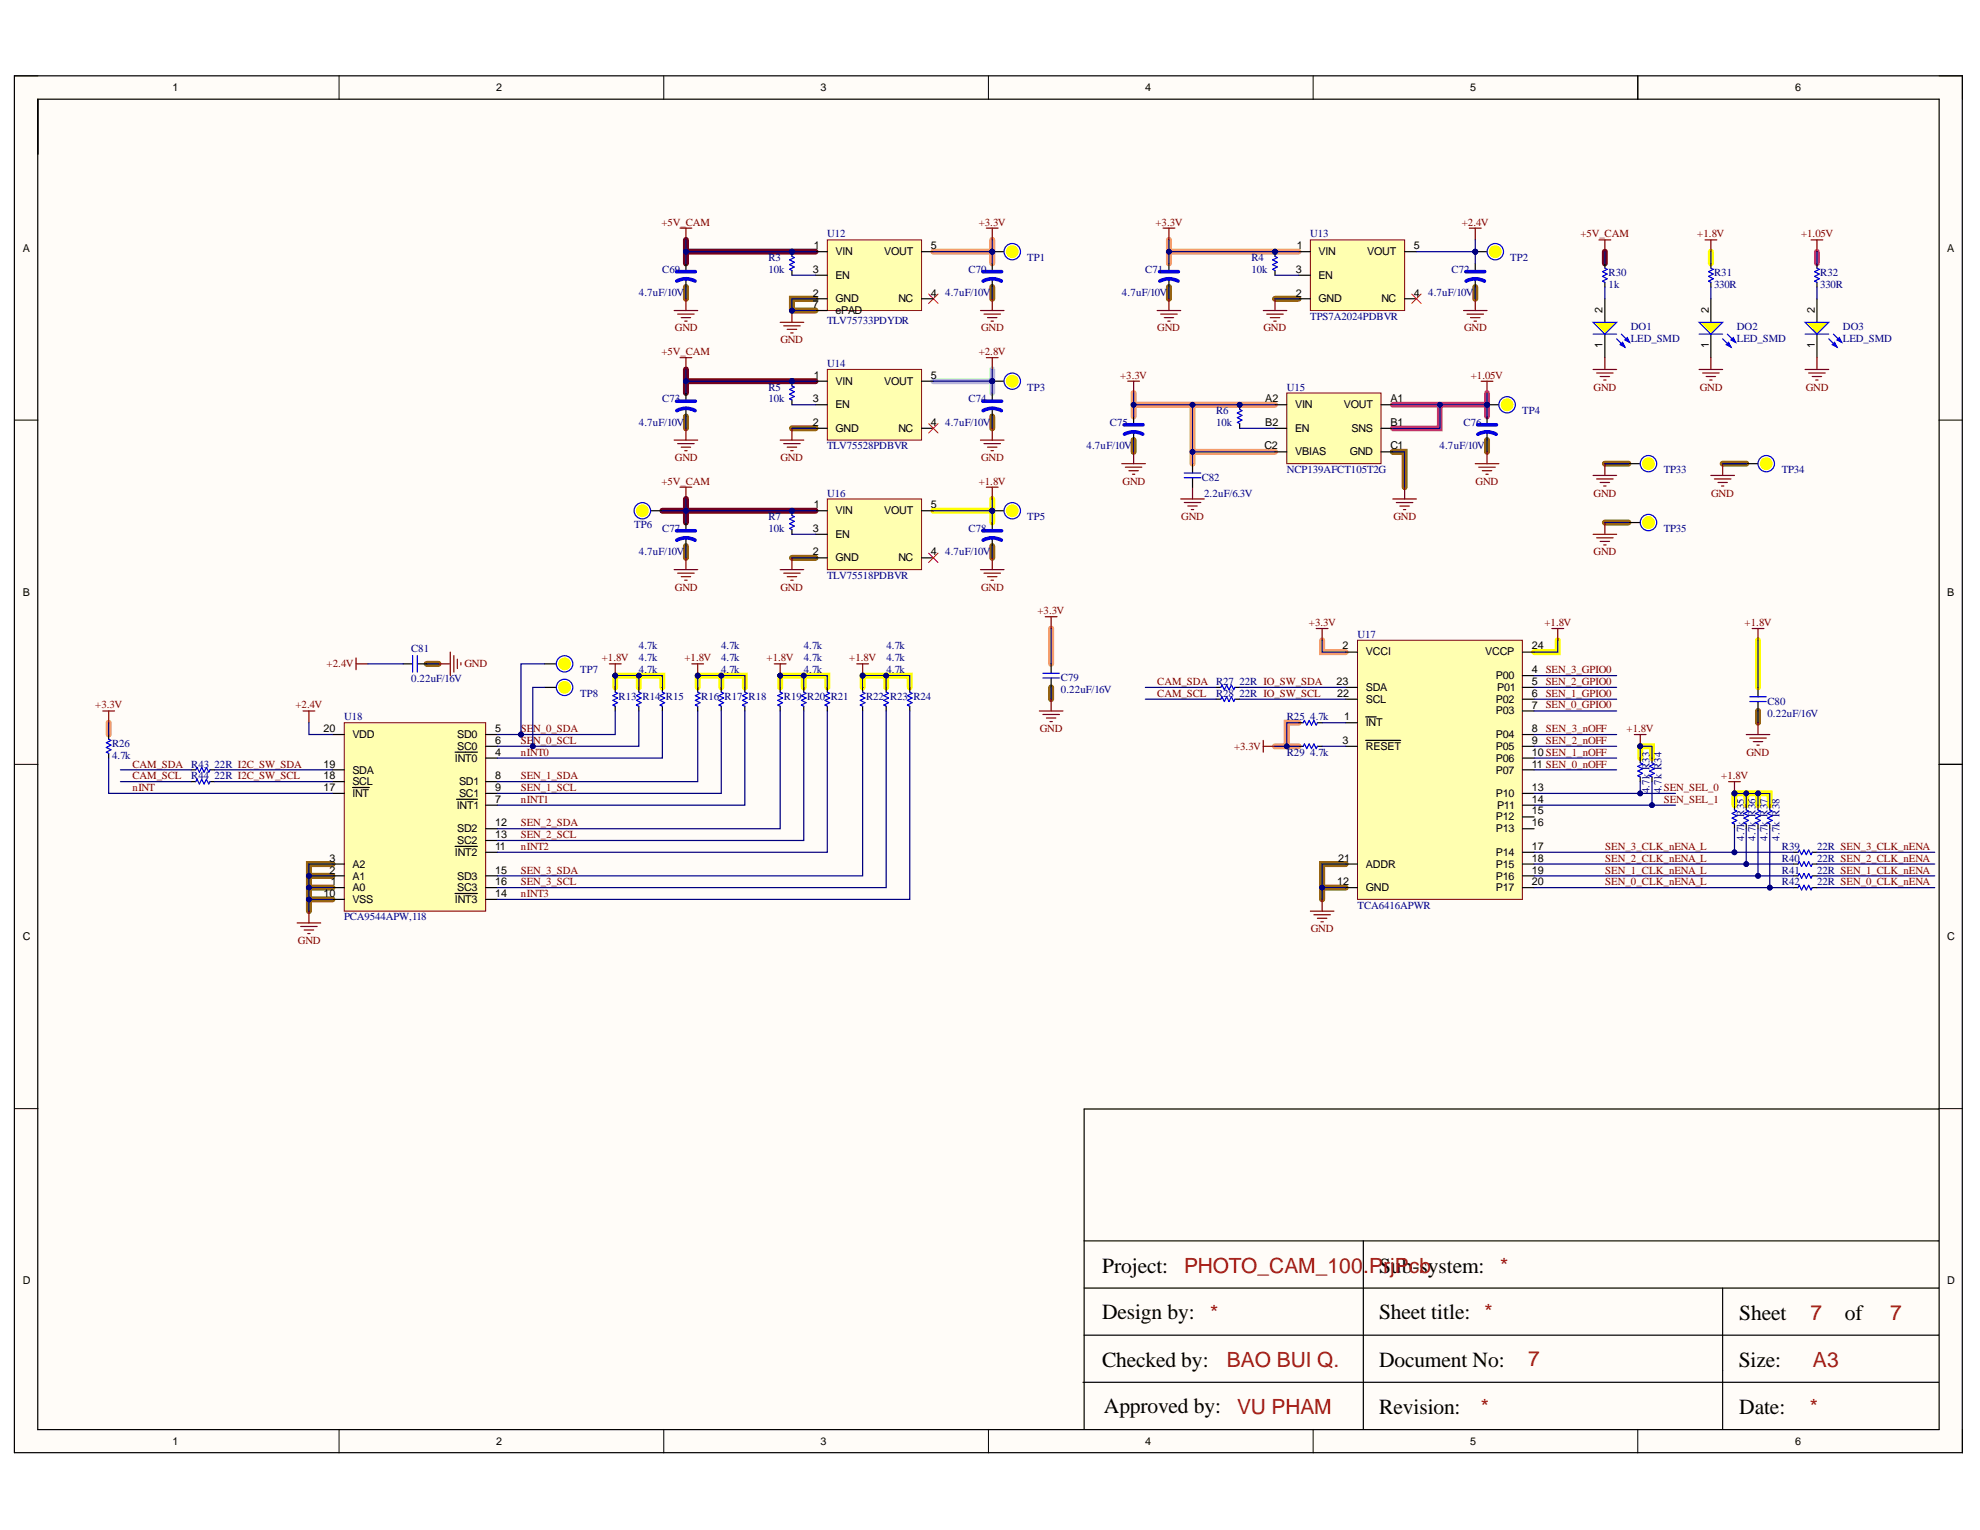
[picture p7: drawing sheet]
<svg xmlns="http://www.w3.org/2000/svg" width="279mm" height="216mm" viewBox="0 0 279 216" stroke-linecap="round" stroke-linejoin="round" font-family="sans-serif">
<defs><g id="words">
<g font-size="3">
<text x="155.5" y="179.6">Project:</text>
<text x="194.6" y="179.6">Sub-system:</text>
<text x="155.5" y="186.1">Design by:</text>
<text x="194.6" y="186.1">Sheet title: *</text>
<text x="245.4" y="186.3">Sheet</text>
<text x="260.3" y="186.3">of</text>
<text x="155.5" y="192.8">Checked by:</text>
<text x="194.6" y="192.8">Document No:</text>
<text x="245.3" y="192.8">Size:</text>
<text x="155.8" y="199.4">Approved by:</text>
<text x="194.6" y="199.5">Revision:</text>
<text x="245.4" y="199.5">Date:</text>
</g>
<g font-size="3" fill="#a61c00">
<text x="167.1" y="179.6">PHOTO_CAM_100.PrjPcb</text>
<text x="211.7" y="179.6">*</text>
<text x="170.8" y="186.3">*</text>
<text x="255.5" y="186.3">7</text>
<text x="266.7" y="186.3">7</text>
<text x="173.1" y="192.9">BAO BUI Q.</text>
<text x="215.7" y="192.8">7</text>
<text x="255.8" y="192.9">A3</text>
<text x="174.6" y="199.5">VU PHAM</text>
<text x="209" y="199.5">*</text>
<text x="255.4" y="199.5">*</text>
</g>
<g font-size="1.5">
<text x="24.4" y="12.9">1</text>
<text x="70" y="12.9">2</text>
<text x="115.8" y="12.9">3</text>
<text x="161.6" y="12.9">4</text>
<text x="207.5" y="12.9">5</text>
<text x="253.3" y="12.9">6</text>
<text x="3.2" y="35.5">A</text>
<text x="114.9" y="35.2">1</text>
<text x="131.3" y="35.2">5</text>
<text x="183" y="35.2">1</text>
<text x="199.5" y="35.2">5</text>
<text x="274.8" y="35.5">A</text>
<text x="114.7" y="41.9">2</text>
<text x="114.7" y="38.5">3</text>
<text x="117.9" y="36">VIN</text>
<text x="117.9" y="39.3">EN</text>
<text x="124.7" y="36">VOUT</text>
<text x="131.3" y="41.9">4</text>
<text x="182.8" y="41.9">2</text>
<text x="182.8" y="38.5">3</text>
<text x="186.1" y="36">VIN</text>
<text x="186.1" y="39.3">EN</text>
<text x="192.9" y="36">VOUT</text>
<text x="199.5" y="41.9">4</text>
<text x="114.7" y="43.5">7</text>
<text x="117.9" y="42.6">GND</text>
<text x="117.9" y="44.3">ePAD</text>
<text x="126.8" y="42.6">NC</text>
<text x="186.1" y="42.6">GND</text>
<text x="194.9" y="42.6">NC</text>
<text x="226.1" y="44.1" transform="rotate(-90 226.1 44.1)">2</text>
<text x="241.1" y="44.1" transform="rotate(-90 241.1 44.1)">2</text>
<text x="256.1" y="44.1" transform="rotate(-90 256.1 44.1)">2</text>
<text x="114.9" y="53.4">1</text>
<text x="131.3" y="53.4">5</text>
<text x="226.1" y="49" transform="rotate(-90 226.1 49)">1</text>
<text x="241.1" y="49" transform="rotate(-90 241.1 49)">1</text>
<text x="256.1" y="49" transform="rotate(-90 256.1 49)">1</text>
<text x="114.7" y="56.7">3</text>
<text x="117.9" y="54.3">VIN</text>
<text x="117.9" y="57.6">EN</text>
<text x="124.7" y="54.3">VOUT</text>
<text x="178.5" y="56.7">A2</text>
<text x="182.8" y="57.6">VIN</text>
<text x="189.6" y="57.6">VOUT</text>
<text x="196.2" y="56.7">A1</text>
<text x="114.7" y="60.1">2</text>
<text x="117.9" y="61">GND</text>
<text x="126.8" y="61">NC</text>
<text x="131.3" y="60.1">4</text>
<text x="178.4" y="63.4">C2</text>
<text x="178.5" y="60.1">B2</text>
<text x="182.8" y="61">EN</text>
<text x="182.8" y="64.3">VBIAS</text>
<text x="190.5" y="64.3">GND</text>
<text x="190.7" y="61">SNS</text>
<text x="196.2" y="60.1">B1</text>
<text x="196.2" y="63.4">C1</text>
<text x="114.9" y="71.7">1</text>
<text x="131.3" y="71.7">5</text>
<text x="114.7" y="75.1">3</text>
<text x="117.9" y="72.5">VIN</text>
<text x="117.9" y="75.9">EN</text>
<text x="124.7" y="72.5">VOUT</text>
<text x="114.7" y="78.4">2</text>
<text x="117.9" y="79.2">GND</text>
<text x="126.8" y="79.2">NC</text>
<text x="131.3" y="78.4">4</text>
<text x="3.2" y="84">B</text>
<text x="274.8" y="84">B</text>
<text x="189.4" y="91.6">2</text>
<text x="192.7" y="92.5">VCCI</text>
<text x="209.6" y="92.5">VCCP</text>
<text x="211.1" y="95.8">P00</text>
<text x="216.2" y="95">4</text>
<text x="216.2" y="91.6">24</text>
<text x="188.6" y="96.6">23</text>
<text x="188.7" y="98.3">22</text>
<text x="189.7" y="101.6">1</text>
<text x="192.7" y="99.2">SCL</text>
<text x="192.7" y="97.5">SDA</text>
<text x="211.1" y="99.2">P02</text>
<text x="211.1" y="100.8">P03</text>
<text x="211.3" y="97.5">P01</text>
<text x="216.2" y="96.6">5</text>
<text x="216.2" y="98.3">6</text>
<text x="216.2" y="100">7</text>
<text x="45.7" y="103.3">20</text>
<text x="49.7" y="104.2">VDD</text>
<text x="64.2" y="107.5">INT0</text>
<text x="64.5" y="104.2">SD0</text>
<text x="64.5" y="105.8">SC0</text>
<text x="69.9" y="106.6">4</text>
<text x="69.9" y="103.3">5</text>
<text x="69.9" y="105">6</text>
<text x="189.4" y="105">3</text>
<text x="192.7" y="102.5">INT</text>
<text x="192.7" y="105.8">RESET</text>
<text x="211.1" y="104.2">P04</text>
<text x="211.1" y="105.8">P05</text>
<text x="211.1" y="107.5">P06</text>
<text x="216.2" y="103.3">8</text>
<text x="216.2" y="105">9</text>
<text x="216.2" y="106.6">10SEN_1_nOFF</text>
<text x="45.7" y="111.6">17</text>
<text x="45.7" y="110">18</text>
<text x="45.7" y="108.3">19</text>
<text x="49.7" y="112.4">INT</text>
<text x="49.7" y="110.8">SCL</text>
<text x="49.7" y="109.2">SDA</text>
<text x="64.8" y="110.8">SD1</text>
<text x="64.8" y="112.4">SC1</text>
<text x="69.9" y="113.3">7</text>
<text x="69.9" y="110">8</text>
<text x="69.9" y="111.6">9</text>
<text x="211.1" y="109.2">P07</text>
<text x="211.1" y="112.4">P10</text>
<text x="216.2" y="108.3">11 SEN_0_nOFF</text>
<text x="216.2" y="111.6">13</text>
<text x="216.2" y="113.3">14</text>
<text x="64.4" y="114.1">INT1</text>
<text x="64.5" y="117.4">SD2</text>
<text x="64.5" y="119.1">SC2</text>
<text x="69.9" y="119.9">11</text>
<text x="69.9" y="116.6">12</text>
<text x="69.9" y="118.3">13</text>
<text x="211.1" y="115.7">P12</text>
<text x="211.1" y="117.4">P13</text>
<text x="211.3" y="114.1">P11</text>
<text x="216.2" y="114.9">15</text>
<text x="216.2" y="116.6">16</text>
<text x="216.2" y="119.9">17</text>
<text x="46.5" y="123.3">2</text>
<text x="46.5" y="121.6">3</text>
<text x="46.7" y="124.9">1</text>
<text x="49.7" y="125.7">A0</text>
<text x="49.7" y="124.1">A1</text>
<text x="49.7" y="122.4">A2</text>
<text x="64.2" y="120.7">INT2</text>
<text x="64.5" y="124.1">SD3</text>
<text x="64.5" y="125.7">SC3</text>
<text x="69.9" y="123.3">15</text>
<text x="69.9" y="124.9">16</text>
<text x="188.7" y="124.9">12</text>
<text x="188.9" y="121.6">21</text>
<text x="192.7" y="125.7">GND</text>
<text x="192.7" y="122.4">ADDR</text>
<text x="211.1" y="120.7">P14</text>
<text x="211.1" y="122.4">P15</text>
<text x="211.1" y="124.1">P16</text>
<text x="211.1" y="125.7">P17</text>
<text x="216.2" y="121.6">18</text>
<text x="216.2" y="123.3">19</text>
<text x="216.2" y="124.9">20</text>
<text x="45.7" y="126.6">10</text>
<text x="49.7" y="127.4">VSS</text>
<text x="64.2" y="127.4">INT3</text>
<text x="69.9" y="126.6">14</text>
<text x="3.2" y="132.7">C</text>
<text x="274.8" y="132.7">C</text>
<text x="3.2" y="181.2">D</text>
<text x="274.8" y="181.2">D</text>
<text x="24.4" y="203.8">1</text>
<text x="70" y="203.8">2</text>
<text x="115.8" y="203.8">3</text>
<text x="161.6" y="203.8">4</text>
<text x="207.5" y="203.8">5</text>
<text x="253.3" y="203.8">6</text>
</g>
<g font-size="1.5" fill="#800000">
<text x="93.4" y="31.9">+5V_CAM</text>
<text x="138.1" y="31.9">+3.3V</text>
<text x="163.1" y="31.9">+3.3V</text>
<text x="206.3" y="31.9">+2.4V</text>
<text x="223" y="33.5">+5V_CAM</text>
<text x="239.5" y="33.5">+1.8V</text>
<text x="254.1" y="33.5">+1.05V</text>
<text x="95.2" y="46.8">GND</text>
<text x="138.4" y="46.8">GND</text>
<text x="163.3" y="46.8">GND</text>
<text x="178.3" y="46.8">GND</text>
<text x="206.6" y="46.8">GND</text>
<text x="93.4" y="50.1">+5V_CAM</text>
<text x="110.1" y="48.4">GND</text>
<text x="138.1" y="50.1">+2.8V</text>
<text x="158.1" y="53.4">+3.3V</text>
<text x="207.5" y="53.4">+1.05V</text>
<text x="224.9" y="55.1">GND</text>
<text x="239.8" y="55.1">GND</text>
<text x="254.8" y="55.1">GND</text>
<text x="95.2" y="65.1">GND</text>
<text x="110.1" y="65.1">GND</text>
<text x="138.4" y="65.1">GND</text>
<text x="93.4" y="68.4">+5V_CAM</text>
<text x="138.1" y="68.4">+1.8V</text>
<text x="158.4" y="68.4">GND</text>
<text x="208.2" y="68.4">GND</text>
<text x="224.9" y="70.1">GND</text>
<text x="241.5" y="70.1">GND</text>
<text x="166.7" y="73.4">GND</text>
<text x="196.6" y="73.4">GND</text>
<text x="95.2" y="83.4">GND</text>
<text x="110.1" y="83.4">GND</text>
<text x="138.4" y="83.4">GND</text>
<text x="224.9" y="78.4">GND</text>
<text x="146.4" y="86.7">+3.3V</text>
<text x="184.7" y="88.4">+3.3V</text>
<text x="217.9" y="88.4">+1.8V</text>
<text x="246.2" y="88.4">+1.8V</text>
<text x="46.1" y="94.2">+2.4V</text>
<text x="65.5" y="94.2">GND</text>
<text x="84.9" y="93.3">+1.8V</text>
<text x="96.6" y="93.3">+1.8V</text>
<text x="108.2" y="93.3">+1.8V</text>
<text x="119.8" y="93.3">+1.8V</text>
<text x="218.1" y="94.9">SEN_3_GPIO0</text>
<text x="13.4" y="99.9">+3.3V</text>
<text x="41.7" y="99.9">+2.4V</text>
<text x="163.3" y="98.3">CAM_SCL</text>
<text x="163.3" y="96.6">CAM_SDA</text>
<text x="218.1" y="99.9">SEN_0_GPIO0</text>
<text x="218.1" y="96.6">SEN_2_GPIO0</text>
<text x="218.1" y="98.3">SEN_1_GPIO0</text>
<text x="73.5" y="103.3">SEN_0_SDA</text>
<text x="73.5" y="104.9">SEN_0_SCL</text>
<text x="73.5" y="106.6">nINT0</text>
<text x="146.7" y="103.3">GND</text>
<text x="174.1" y="105.8">+3.3V</text>
<text x="218.1" y="104.9">SEN_2_nOFF</text>
<text x="218.1" y="103.3">SEN_3_nOFF</text>
<text x="229.5" y="103.3">+1.8V</text>
<text x="246.4" y="106.6">GND</text>
<text x="18.7" y="109.9">CAM_SCL</text>
<text x="18.7" y="108.3">CAM_SDA</text>
<text x="18.7" y="111.6">nINT</text>
<text x="73.5" y="109.9">SEN_1_SDA</text>
<text x="73.5" y="111.6">SEN_1_SCL</text>
<text x="73.5" y="113.3">nINT1</text>
<text x="234.8" y="111.6">SEN_SEL_0</text>
<text x="234.8" y="113.3">SEN_SEL_1</text>
<text x="242.9" y="109.9">+1.8V</text>
<text x="73.5" y="116.6">SEN_2_SDA</text>
<text x="73.5" y="118.3">SEN_2_SCL</text>
<text x="73.5" y="119.9">nINT2</text>
<text x="226.5" y="119.9">SEN_3_CLK_nENA_L</text>
<text x="73.5" y="123.3">SEN_3_SDA</text>
<text x="73.5" y="124.9">SEN_3_SCL</text>
<text x="226.5" y="124.9">SEN_0_CLK_nENA_L</text>
<text x="226.5" y="123.3">SEN_1_CLK_nENA_L</text>
<text x="226.5" y="121.6">SEN_2_CLK_nENA_L</text>
<text x="73.5" y="126.6">nINT3</text>
<text x="185" y="131.6">GND</text>
<text x="42" y="133.2">GND</text>
</g>
<g font-size="1.5" fill="#000080">
<text x="116.7" y="33.5">U12</text>
<text x="184.9" y="33.5">U13</text>
<text x="90.2" y="41.8">4.7uF/10V</text>
<text x="93.5" y="38.5">C69</text>
<text x="108.4" y="36.9">R3</text>
<text x="108.4" y="38.5">10k</text>
<text x="133.4" y="41.8">4.7uF/10V</text>
<text x="136.7" y="38.5">C70</text>
<text x="145" y="36.9">TP1</text>
<text x="158.3" y="41.8">4.7uF/10V</text>
<text x="161.6" y="38.5">C71</text>
<text x="176.6" y="36.9">R4</text>
<text x="176.6" y="38.5">10k</text>
<text x="201.5" y="41.8">4.7uF/10V</text>
<text x="204.8" y="38.5">C72</text>
<text x="213.1" y="36.9">TP2</text>
<text x="227" y="39">R30</text>
<text x="227" y="40.7">1k</text>
<text x="241.9" y="39">R31</text>
<text x="241.9" y="40.7">330R</text>
<text x="256.8" y="39">R32</text>
<text x="256.8" y="40.7">330R</text>
<text x="116.7" y="45.7">TLV75733PDYDR</text>
<text x="184.9" y="45.2">TPS7A2024PDBVR</text>
<text x="230.1" y="46.6">DO1</text>
<text x="245.1" y="46.6">DO2</text>
<text x="260.1" y="46.6">DO3</text>
<text x="116.7" y="51.7">U14</text>
<text x="230.1" y="48.3">LED_SMD</text>
<text x="245.1" y="48.3">LED_SMD</text>
<text x="260.1" y="48.3">LED_SMD</text>
<text x="93.5" y="56.7">C73</text>
<text x="108.4" y="55.1">R5</text>
<text x="108.4" y="56.7">10k</text>
<text x="136.7" y="56.7">C74</text>
<text x="145" y="55.1">TP3</text>
<text x="171.6" y="58.4">R6</text>
<text x="181.6" y="55.1">U15</text>
<text x="214.8" y="58.4">TP4</text>
<text x="90.2" y="60.1">4.7uF/10V</text>
<text x="116.7" y="63.4">TLV75528PDBVR</text>
<text x="133.4" y="60.1">4.7uF/10V</text>
<text x="153.3" y="63.4">4.7uF/10V</text>
<text x="156.6" y="60.1">C75</text>
<text x="171.6" y="60.1">10k</text>
<text x="203.1" y="63.4">4.7uF/10V</text>
<text x="206.5" y="60.1">C76</text>
<text x="116.7" y="70.1">U16</text>
<text x="169.6" y="67.9">C82</text>
<text x="169.9" y="70.1">2.2uF/6.3V</text>
<text x="181.6" y="66.7">NCP139AFCT105T2G</text>
<text x="234.8" y="66.7">TP33</text>
<text x="251.4" y="66.7">TP34</text>
<text x="89.5" y="74.6">TP6</text>
<text x="93.5" y="75.1">C77</text>
<text x="108.4" y="73.4">R7</text>
<text x="108.4" y="75.1">10k</text>
<text x="136.7" y="75.1">C78</text>
<text x="145" y="73.4">TP5</text>
<text x="234.8" y="75.1">TP35</text>
<text x="90.2" y="78.4">4.7uF/10V</text>
<text x="116.7" y="81.7">TLV75518PDBVR</text>
<text x="133.4" y="78.4">4.7uF/10V</text>
<text x="58" y="92">C81</text>
<text x="81.9" y="94.9">TP7</text>
<text x="90.2" y="91.6">4.7k</text>
<text x="90.2" y="93.3">4.7k</text>
<text x="90.2" y="94.9">4.7k</text>
<text x="101.7" y="91.6">4.7k</text>
<text x="101.7" y="93.3">4.7k</text>
<text x="101.7" y="94.9">4.7k</text>
<text x="113.4" y="91.6">4.7k</text>
<text x="113.4" y="93.3">4.7k</text>
<text x="113.4" y="94.9">4.7k</text>
<text x="125.1" y="91.6">4.7k</text>
<text x="125.1" y="93.3">4.7k</text>
<text x="125.1" y="94.9">4.7k</text>
<text x="191.6" y="90">U17</text>
<text x="48.5" y="101.6">U18</text>
<text x="58" y="96.3">0.22uF/16V</text>
<text x="81.9" y="98.3">TP8</text>
<text x="87.3" y="98.8">R13 R14 R15</text>
<text x="99" y="98.8">R16 R17 R18</text>
<text x="110.6" y="98.8">R19 R20 R21</text>
<text x="122.2" y="98.8">R22 R23 R24</text>
<text x="149.7" y="96.1">C79</text>
<text x="149.7" y="97.8">0.22uF/16V</text>
<text x="171.6" y="96.6">R27</text>
<text x="171.6" y="98.3">R28</text>
<text x="174.9" y="96.6">22R IO_SW_SDA</text>
<text x="174.9" y="98.3">22R IO_SW_SCL</text>
<text x="181.6" y="101.6">R25</text>
<text x="184.9" y="101.6">4.7k</text>
<text x="249.4" y="99.5">C80</text>
<text x="249.4" y="101.1">0.22uF/16V</text>
<text x="15.8" y="105.4">R26</text>
<text x="15.8" y="107.1">4.7k</text>
<text x="181.6" y="106.6">R29</text>
<text x="184.9" y="106.6">4.7k</text>
<text x="27" y="108.3">R43</text>
<text x="27" y="109.9">R44</text>
<text x="30.3" y="108.3">22R I2C_SW_SDA</text>
<text x="30.3" y="109.9">22R I2C_SW_SCL</text>
<text x="232.7" y="111.9" transform="rotate(-90 232.7 111.9)">4.7k R33</text>
<text x="234.4" y="111.9" transform="rotate(-90 234.4 111.9)">4.7k R34</text>
<text x="246.1" y="118.6" transform="rotate(-90 246.1 118.6)">4.7k R35</text>
<text x="247.7" y="118.6" transform="rotate(-90 247.7 118.6)">4.7k R36</text>
<text x="249.4" y="118.6" transform="rotate(-90 249.4 118.6)">4.7k R37</text>
<text x="251.1" y="118.6" transform="rotate(-90 251.1 118.6)">4.7k R38</text>
<text x="251.4" y="119.9">R39</text>
<text x="256.4" y="119.9">22R SEN_3_CLK_nENA</text>
<text x="251.4" y="121.6">R40</text>
<text x="251.4" y="123.3">R41</text>
<text x="251.4" y="124.9">R42</text>
<text x="256.4" y="121.6">22R SEN_2_CLK_nENA</text>
<text x="256.4" y="123.3">22R SEN_1_CLK_nENA</text>
<text x="256.4" y="124.9">22R SEN_0_CLK_nENA</text>
<text x="48.5" y="129.9">PCA9544APW,118</text>
<text x="191.6" y="128.3">TCA6416APWR</text>
</g>
</g></defs>
<g fill="#fffcf8">
<path d="M2 10.7h274.9v194.3h-274.9z" fill-rule="evenodd"/>
<path d="M5.4 14h268.2v187.7h-268.2z" fill-rule="evenodd"/>
</g>
<g fill="none" stroke="#000" stroke-width=".14">
<path d="M2 10.7h3.4M47.8 10.7v3.3M93.7 10.7v3.3M139.5 10.7v3.3M185.3 10.7v3.3M231.1 10.7v3.3M273.6 10.7h3.3v3.3M2 59.3h3.4M273.6 59.3h3.3M2 107.9h3.4M273.6 107.9h3.3M2 156.4h3.4"/>
<path d="M273.6 156.4h3.3M47.8 201.7v3.3M93.7 201.7v3.3M139.5 201.7v3.3M185.3 201.7v3.3M231.1 201.7v3.3M276.9 201.7v3.3"/>
</g>
<g fill="none" stroke="#960" stroke-width=".85">
<path d="M96.8 40.5v1.7M96.8 58.8v1.6M115.1 42.2h-3.3v1.6h3.3M140 40.5v1.7M140 58.8v1.6M164.9 40.5v1.7M179.9 42.2h3.3M208.2 40.5v1.7M96.8 77.1v1.6M111.8 78.7h3.3M111.8 60.4h3.3M140 77.1v1.6"/>
<path d="M160 62.1v1.7M196.5 63.8h1.7v4.9M209.8 62.1v1.7M226.5 65.4h3.3M226.5 73.7h3.3M243.1 65.4h3.3M60.2 93.7h1.7M148.3 97v1.7M248.1 100.3v1.7M43.6 123.6h3.3M43.6 125.3h3.3M43.6 126.9h3.3"/>
<path d="M46.9 121.9h-3.3v6.7M189.9 125.3h-3.3v1.6M189.9 121.9h-3.3v3.4"/>
</g>
<g fill="none" stroke="#f96" stroke-width=".85">
<path d="M131.7 35.5h8.3M140 33.8v3.4M164.9 33.8v3.4M164.9 35.5h18.3M160 55.5v3.3M160 57.1h19.9M168.3 57.1v8.3M168.3 63.8h11.6M148.3 88.7v5M186.6 90.4v1.6h3.3M15.3 102v1.6M179.9 105.3h3.3"/>
<path d="M183.2 102h-1.6v3.3"/>
</g>
<path d="M256.4 35.5v1.7M196.5 57.1h13.3M203.2 57.1v3.3h-6.7M209.8 55.5v3.3" fill="none" stroke="#f3c" stroke-width=".85"/>
<g fill="none" stroke="#ff0" stroke-width=".85">
<path d="M241.4 35.5v1.7M131.7 72.1h8.3M140 70.4v3.3M86.8 97v-1.7h6.7v1.7M90.1 95.3v1.7M98.5 97v-1.7h6.6v1.7M101.8 95.3v1.7M110.1 97v-1.7h6.6v1.7M113.4 95.3v1.7M121.7 97v-1.7h6.7v1.7M125.1 95.3v1.7M219.8 90.4v1.6h-3.3"/>
<path d="M248.1 90.4v6.6M231.5 107v-1.7h1.6v1.7M244.8 113.6v-1.6h4.9v1.6M246.4 112v1.6M248.1 112v1.6"/>
</g>
<path d="M96.8 33.8v3.4M96.8 35.5h18.3M226.5 35.5v1.7M96.8 52.1v3.4M96.8 53.8h18.3M93.5 72.1h21.6M96.8 70.4v3.3" fill="none" stroke="#603" stroke-width=".85"/>
<path d="M131.7 53.8h8.3M140 52.1v3.4" fill="none" stroke="#6effff" stroke-width=".85"/>
<g fill="none" stroke="#000" stroke-width=".17">
<path d="M2 10.7h274.9v194.3h-274.9zM5.3 14h268.3v187.7h-268.3zM231.1 10.7v3.3M160 58.8v1M160 61.1v1M273.6 107.9h3.3M273.5 156.5h-120.5v45.2M153 175.1h120.5M192.4 175.1v26.6M152.8 195.1h120.7M153 188.4h120.5M153 181.8h120.5"/>
<path d="M243.1 181.8v19.9"/>
</g>
<path d="M158.6 59.9h2.7M158.7 61.3a2.66 2.66 0 0 1 2.6 0" fill="none" stroke="#00f" stroke-width=".51"/>
<path d="M158.3 65.4h3.3M158.8 65.9h2.3M159.3 66.4h1.3M159.8 66.9h.3M160 63.8v1.6" fill="none" stroke="#800000" stroke-width=".17"/>
<circle cx="174.9" cy="57.1" r=".33" fill="#000080"/>
<circle cx="174.9" cy="57.1" r=".33" fill="none" stroke="#000080" stroke-width=".14"/>
<path d="M174.9 57.1v.7M174.9 59.8v.6" fill="none" stroke="#000" stroke-width=".17"/>
<circle cx="174.9" cy="57.1" r=".33" fill="#000080"/>
<circle cx="174.9" cy="57.1" r=".33" fill="none" stroke="#000080" stroke-width=".14"/>
<path d="M174.9 57.8l.4 .1-.7 .4 .7 .3-.7 .3 .7 .4-.7 .3 .3 .2" fill="none" stroke="#00f" stroke-width=".17"/>
<path d="M164.9 37.2v1M164.9 39.5v1M209.8 58.8v1M209.8 61.1v1" fill="none" stroke="#000" stroke-width=".17"/>
<path d="M163.6 38.3h2.7M163.7 39.7a2.65 2.65 0 0 1 2.5 0M208.5 59.9h2.7M208.5 61.3a2.63 2.63 0 0 1 2.6 0" fill="none" stroke="#00f" stroke-width=".51"/>
<g fill="none" stroke="#800000" stroke-width=".17">
<path d="M96 50.5h1.6M96.8 50.5v1.6M139.2 50.5h1.6M140 50.5v1.6M159.1 53.8h1.7M160 53.8v1.7M163.3 43.8h3.3M163.8 44.3h2.3M164.3 44.8h1.3M164.8 45.3h.3M164.9 42.2v1.6M209 53.8h1.7"/>
<path d="M209.8 53.8v1.7M139.2 68.7h1.6M140 68.7v1.7M166.6 70.4h3.3M167.1 70.9h2.3M167.6 71.4h1.3M168.1 71.9h.3M168.3 68.7v1.7M208.2 65.4h3.3M208.7 65.9h2.3M209.2 66.4h1.3M209.7 66.9h.3"/>
<path d="M209.8 63.8v1.6"/>
</g>
<circle cx="179.9" cy="35.5" r=".33" fill="#000080"/>
<circle cx="179.9" cy="35.5" r=".33" fill="none" stroke="#000080" stroke-width=".14"/>
<path d="M179.9 35.5v.7M179.9 38.2v.6" fill="none" stroke="#000" stroke-width=".17"/>
<circle cx="179.9" cy="35.5" r=".33" fill="#000080"/>
<circle cx="179.9" cy="35.5" r=".33" fill="none" stroke="#000080" stroke-width=".14"/>
<path d="M179.9 36.2l.3 .1-.6 .4 .6 .3-.6 .3 .6 .4-.6 .3 .3 .2" fill="none" stroke="#00f" stroke-width=".17"/>
<path d="M208.2 37.2v1M208.2 39.5v1" fill="none" stroke="#000" stroke-width=".17"/>
<path d="M206.8 38.3h2.7M206.9 39.7a2.7 2.7 0 0 1 2.6 0" fill="none" stroke="#00f" stroke-width=".51"/>
<path d="M206.5 43.8h3.3M207 44.3h2.3M207.5 44.8h1.3M208 45.3h.3M208.2 42.2v1.6" fill="none" stroke="#800000" stroke-width=".17"/>
<path d="M184.9 33.9h13.3v9.9h-13.3z" fill-rule="evenodd" fill="#ffffb0"/>
<path d="M184.9 33.9h13.3v9.9h-13.3z" fill="none" stroke="#800000" stroke-width=".14"/>
<path d="M183.2 35.5h1.7M183.2 38.8h1.7M198.2 35.5h1.7M183.2 42.2h1.7M198.2 42.2h1.7M96.8 73.7v1M96.8 76.1v1" fill="none" stroke="#000" stroke-width=".17"/>
<path d="M178.3 43.8h3.3M178.8 44.3h2.3M179.3 44.8h1.3M179.7 45.3h.4M179.9 42.2v1.6M96.8 78.7v1.7M95.1 80.4h3.4M95.6 80.9h2.4M96.1 81.4h1.4M96.6 81.9h.4" fill="none" stroke="#800000" stroke-width=".17"/>
<path d="M199.2 41.5l1.3 1.3M200.5 41.5l-1.3 1.3" fill="none" stroke="#f00" stroke-width=".14"/>
<path d="M95.5 74.9h2.6M95.5 76.2a2.67 2.67 0 0 1 2.6 0" fill="none" stroke="#00f" stroke-width=".51"/>
<circle cx="111.8" cy="72.1" r=".33" fill="#000080"/>
<circle cx="111.8" cy="72.1" r=".33" fill="none" stroke="#000080" stroke-width=".14"/>
<path d="M111.8 72.1v.6M111.8 74.7v.7" fill="none" stroke="#000" stroke-width=".17"/>
<circle cx="111.8" cy="72.1" r=".33" fill="#000080"/>
<circle cx="111.8" cy="72.1" r=".33" fill="none" stroke="#000080" stroke-width=".14"/>
<path d="M111.8 72.7l.3 .2-.7 .3 .7 .4-.7 .3 .7 .3-.7 .4 .4 .1" fill="none" stroke="#00f" stroke-width=".17"/>
<path d="M140 73.7v1M140 76.1v1" fill="none" stroke="#000" stroke-width=".17"/>
<path d="M138.7 74.9h2.6M138.7 76.2a2.67 2.67 0 0 1 2.6 0" fill="none" stroke="#00f" stroke-width=".51"/>
<path d="M140 78.7v1.7M138.4 80.4h3.3M138.9 80.9h2.3M139.3 81.4h1.4M139.8 81.9h.4" fill="none" stroke="#800000" stroke-width=".17"/>
<path d="M116.7 70.4h13.3v10h-13.3z" fill-rule="evenodd" fill="#ffffb0"/>
<path d="M116.7 70.4h13.3v10h-13.3z" fill="none" stroke="#800000" stroke-width=".14"/>
<path d="M96.8 55.5v.9M96.8 57.8v1M115.1 72.1h1.6M115.1 78.7h1.6M115.1 75.4h1.6M130 72.1h1.7M130 78.7h1.7" fill="none" stroke="#000" stroke-width=".17"/>
<path d="M95.1 62.1h3.4M95.6 62.6h2.4M96.1 63.1h1.4M96.6 63.6h.4M96.8 60.4v1.7M111.8 78.7v1.7M110.1 80.4h3.3M110.6 80.9h2.3M111.1 81.4h1.3M111.6 81.9h.3" fill="none" stroke="#800000" stroke-width=".17"/>
<path d="M131 78.1l1.4 1.3M132.4 78.1l-1.4 1.3" fill="none" stroke="#f00" stroke-width=".14"/>
<path d="M95.5 56.6h2.6M95.5 57.9a2.67 2.67 0 0 1 2.6 0" fill="none" stroke="#00f" stroke-width=".51"/>
<circle cx="111.8" cy="53.8" r=".33" fill="#000080"/>
<circle cx="111.8" cy="53.8" r=".33" fill="none" stroke="#000080" stroke-width=".14"/>
<path d="M111.8 53.8v.7M111.8 56.4v.7" fill="none" stroke="#000" stroke-width=".17"/>
<circle cx="111.8" cy="53.8" r=".33" fill="#000080"/>
<circle cx="111.8" cy="53.8" r=".33" fill="none" stroke="#000080" stroke-width=".14"/>
<path d="M111.8 54.5l.3 .1-.7 .4 .7 .3-.7 .3 .7 .4-.7 .3 .4 .1" fill="none" stroke="#00f" stroke-width=".17"/>
<path d="M138.4 62.1h3.3M138.9 62.6h2.3M139.3 63.1h1.4M139.8 63.6h.4M140 60.4v1.7" fill="none" stroke="#800000" stroke-width=".17"/>
<path d="M116.7 52.1h13.3v10h-13.3z" fill-rule="evenodd" fill="#ffffb0"/>
<path d="M116.7 52.1h13.3v10h-13.3z" fill="none" stroke="#800000" stroke-width=".14"/>
<path d="M96.8 37.2v1M96.8 39.5v1M115.1 53.8h1.6M115.1 57.1h1.6M130 53.8h1.7M115.1 60.4h1.6M130 60.4h1.7" fill="none" stroke="#000" stroke-width=".17"/>
<path d="M95.1 43.8h3.4M95.6 44.3h2.4M96.1 44.8h1.4M96.6 45.3h.4M96.8 42.2v1.6M110.1 62.1h3.3M110.6 62.6h2.3M111.1 63.1h1.3M111.6 63.6h.3M111.8 60.4v1.7" fill="none" stroke="#800000" stroke-width=".17"/>
<path d="M131 59.8l1.4 1.3M132.4 59.8l-1.4 1.3" fill="none" stroke="#f00" stroke-width=".14"/>
<path d="M95.5 38.3h2.6M95.5 39.7a2.66 2.66 0 0 1 2.6 0" fill="none" stroke="#00f" stroke-width=".51"/>
<circle cx="111.8" cy="35.5" r=".33" fill="#000080"/>
<circle cx="111.8" cy="35.5" r=".33" fill="none" stroke="#000080" stroke-width=".14"/>
<path d="M111.8 35.5v.7M111.8 38.2v.6" fill="none" stroke="#000" stroke-width=".17"/>
<circle cx="111.8" cy="35.5" r=".33" fill="#000080"/>
<circle cx="111.8" cy="35.5" r=".33" fill="none" stroke="#000080" stroke-width=".14"/>
<path d="M111.8 36.2l.3 .1-.7 .4 .7 .3-.7 .3 .7 .4-.7 .3 .4 .2" fill="none" stroke="#00f" stroke-width=".17"/>
<path d="M140 37.2v1M140 39.5v1" fill="none" stroke="#000" stroke-width=".17"/>
<path d="M138.7 38.3h2.6M138.7 39.7a2.66 2.66 0 0 1 2.6 0" fill="none" stroke="#00f" stroke-width=".51"/>
<path d="M110.1 45.5h3.3M110.6 46h2.3M111.1 46.5h1.3M111.6 47h.3M111.8 43.8v1.7M138.4 43.8h3.3M138.9 44.3h2.3M139.3 44.8h1.4M139.8 45.3h.4M140 42.2v1.6" fill="none" stroke="#800000" stroke-width=".17"/>
<circle cx="111.8" cy="43.8" r=".33" fill="#000080"/>
<circle cx="111.8" cy="43.8" r=".33" fill="none" stroke="#000080" stroke-width=".14"/>
<path d="M131 41.5l1.4 1.3M132.4 41.5l-1.4 1.3" fill="none" stroke="#f00" stroke-width=".14"/>
<path d="M96 68.7h1.6M96.8 68.7v1.7" fill="none" stroke="#800000" stroke-width=".17"/>
<path d="M48.6 102h19.9v26.6h-19.9z" fill-rule="evenodd" fill="#ffffb0"/>
<path d="M48.6 102h19.9v26.6h-19.9z" fill="none" stroke="#800000" stroke-width=".14"/>
<g fill="none" stroke="#000" stroke-width=".17">
<path d="M46.9 103.6h1.7M46.9 110.3h1.7M46.9 112h1.7M46.9 108.6h1.7M49.7 111.1h2.4M64.2 106.1h3.2M64.2 119.4h3.2M64.4 112.8h3M68.5 107h1.7M68.5 103.6h1.7M68.5 105.3h1.7M68.5 113.6h1.7"/>
<path d="M68.5 110.3h1.7M68.5 112h1.7M68.5 116.9h1.7M68.5 118.6h1.7M46.9 125.3h1.7M46.9 123.6h1.7M46.9 121.9h1.7M46.9 126.9h1.7M64.2 126.1h3.2M68.5 125.3h1.7M68.5 123.6h1.7M68.5 126.9h1.7"/>
<path d="M68.5 120.3h1.7"/>
</g>
<path d="M191.6 90.4h23.2v36.5h-23.2z" fill-rule="evenodd" fill="#ffffb0"/>
<path d="M191.6 90.4h23.2v36.5h-23.2z" fill="none" stroke="#800000" stroke-width=".14"/>
<g fill="none" stroke="#000" stroke-width=".17">
<path d="M189.9 92h1.7M189.9 97h1.7M189.9 98.7h1.7M214.8 92h1.7M214.8 95.3h1.7M214.8 97h1.7M214.8 98.7h1.7M15.3 103.6v.7M15.3 106.3v.7M189.9 102h1.7M189.9 105.3h1.7M192.7 101.2h1.5"/>
<path d="M192.7 104.5h4.9M214.8 105.3h1.7M214.8 100.3h1.7M214.8 103.7h1.7M214.8 107h1.7M214.8 108.6h1.7M214.8 112h1.7M214.8 113.6h1.7M214.8 115.3h1.7M214.8 116.9h1.7M189.9 125.3h1.7M189.9 121.9h1.7"/>
<path d="M214.8 125.3h1.7M214.8 120.3h1.7M214.8 121.9h1.7M214.8 123.6h1.7"/>
</g>
<path d="M50.2 92.8v1.7M50.2 93.7h1.7M14.5 100.3h1.7M15.3 100.3v1.7M42.8 100.3h1.6M43.6 100.3v1.7M41.9 130.2h3.4M42.4 130.7h2.4M42.9 131.2h1.4M43.4 131.7h.4M43.6 128.6v1.6" fill="none" stroke="#800000" stroke-width=".17"/>
<path d="M15.3 104.3l.4 .2-.7 .3 .7 .3-.7 .4 .7 .3-.7 .3 .3 .2" fill="none" stroke="#00f" stroke-width=".17"/>
<circle cx="73.5" cy="103.6" r=".33" fill="#000080"/>
<circle cx="73.5" cy="103.6" r=".33" fill="none" stroke="#000080" stroke-width=".14"/>
<path d="M86.8 97v.7M86.8 99.7v.6" fill="none" stroke="#000" stroke-width=".17"/>
<path d="M86.8 97.7l.3 .1-.6 .4 .6 .3-.6 .3 .6 .4-.6 .3 .3 .2" fill="none" stroke="#00f" stroke-width=".17"/>
<path d="M86 93.7h1.6M86.8 93.7v1.6" fill="none" stroke="#800000" stroke-width=".17"/>
<circle cx="86.8" cy="95.3" r=".33" fill="#000080"/>
<circle cx="86.8" cy="95.3" r=".33" fill="none" stroke="#000080" stroke-width=".14"/>
<path d="M90.1 97v.7M90.1 99.7v.6M93.5 97v.7M93.5 99.7v.6M98.5 97v.7M98.5 99.7v.6" fill="none" stroke="#000" stroke-width=".17"/>
<path d="M90.1 97.7l.4 .1-.7 .4 .7 .3-.7 .3 .7 .4-.7 .3 .3 .2M93.5 97.7l.3 .1-.7 .4 .7 .3-.7 .3 .7 .4-.7 .3 .4 .2M98.5 97.7l.3 .1-.7 .4 .7 .3-.7 .3 .7 .4-.7 .3 .4 .2" fill="none" stroke="#00f" stroke-width=".17"/>
<path d="M97.6 93.7h1.7M98.5 93.7v1.6" fill="none" stroke="#800000" stroke-width=".17"/>
<circle cx="98.5" cy="95.3" r=".33" fill="#000080"/>
<circle cx="98.5" cy="95.3" r=".33" fill="none" stroke="#000080" stroke-width=".14"/>
<path d="M101.8 97v.7M101.8 99.7v.6M105.1 97v.7M105.1 99.7v.6M110.1 97v.7M110.1 99.7v.6" fill="none" stroke="#000" stroke-width=".17"/>
<path d="M101.8 97.7l.3 .1-.7 .4 .7 .3-.7 .3 .7 .4-.7 .3 .4 .2M105.1 97.7l.3 .1-.6 .4 .6 .3-.6 .3 .6 .4-.6 .3 .3 .2M110.1 97.7l.3 .1-.6 .4 .6 .3-.6 .3 .6 .4-.6 .3 .3 .2" fill="none" stroke="#00f" stroke-width=".17"/>
<path d="M109.3 93.7h1.6M110.1 93.7v1.6" fill="none" stroke="#800000" stroke-width=".17"/>
<circle cx="110.1" cy="95.3" r=".33" fill="#000080"/>
<circle cx="110.1" cy="95.3" r=".33" fill="none" stroke="#000080" stroke-width=".14"/>
<path d="M113.4 97v.7M113.4 99.7v.6M116.7 97v.7M116.7 99.7v.6M121.7 97v.7M121.7 99.7v.6" fill="none" stroke="#000" stroke-width=".17"/>
<path d="M113.4 97.7l.4 .1-.7 .4 .7 .3-.7 .3 .7 .4-.7 .3 .3 .2M116.7 97.7l.4 .1-.7 .4 .7 .3-.7 .3 .7 .4-.7 .3 .3 .2M121.7 97.7l.4 .1-.7 .4 .7 .3-.7 .3 .7 .4-.7 .3 .3 .2" fill="none" stroke="#00f" stroke-width=".17"/>
<path d="M120.9 93.7h1.7M121.7 93.7v1.6" fill="none" stroke="#800000" stroke-width=".17"/>
<circle cx="121.7" cy="95.3" r=".33" fill="#000080"/>
<circle cx="121.7" cy="95.3" r=".33" fill="none" stroke="#000080" stroke-width=".14"/>
<g fill="none" stroke="#000" stroke-width=".17">
<path d="M226.5 42.2v3.3M226.5 47.1v3.4M56.9 93.7h1.3M58.9 93.7h1.3M125.1 97v.7M125.1 99.7v.6M128.4 97v.7M128.4 99.7v.6M148.3 93.7v1.3M148.3 95.7v1.3M248.1 97v1.3M248.1 99v1.3"/>
<path d="M183.2 105.3h.7M183.2 102h.7M185.9 105.3h.7M185.9 102h.7"/>
</g>
<path d="M58.2 92.5v2.3M58.9 92.5v2.3M125.1 97.7l.3 .1-.7 .4 .7 .3-.7 .3 .7 .4-.7 .3 .4 .2M128.4 97.7l.3 .1-.7 .4 .7 .3-.7 .3 .7 .4-.7 .3 .4 .2M147.2 95.7h2.3M147.2 95h2.3M246.9 99h2.3M246.9 98.3h2.3M183.9 105.3l.2-.3 .3 .6 .3-.6 .4 .6 .3-.6 .3 .6 .2-.3M183.9 102l.2-.3 .3 .6 .3-.6 .4 .6 .3-.6 .3 .6 .2-.3" fill="none" stroke="#00f" stroke-width=".17"/>
<g fill="none" stroke="#800000" stroke-width=".17">
<path d="M96 32.2h1.6M96.8 32.2v1.6M139.2 32.2h1.6M140 32.2v1.6M164.1 32.2h1.7M164.9 32.2v1.6M207.3 32.2h1.7M208.2 32.2v1.7M61.9 93.7h1.6M63.5 92v3.3M64 92.5v2.3M64.5 93v1.3"/>
<path d="M65 93.5v.3M147.5 87h1.7M148.3 87v1.7M148.3 98.7v1.6M185.7 88.7h1.7M186.6 88.7v1.7M219 88.7h1.7M219.8 88.7v1.7M247.2 88.7h1.7M248.1 88.7v1.7M146.7 100.3h3.3M147.2 100.8h2.3"/>
<path d="M147.7 101.3h1.3M148.2 101.8h.3M178.3 104.5v1.6M178.3 105.3h1.6M246.4 103.7h3.3M246.9 104.2h2.3M247.4 104.6h1.3M247.9 105.1h.3M248.1 102v1.7M184.9 128.6h3.3M185.4 129.1h2.3M185.9 129.6h1.3"/>
<path d="M186.4 130.1h.3M186.6 126.9v1.7"/>
</g>
<path d="M224.8 45.5h3.3l-1.6 1.6z" fill="#ff0"/>
<path d="M224.8 45.5h3.3l-1.6 1.6zM228.1 47.8l1.2 1.2M228.8 47.1l1.2 1.2" fill="none" stroke="#00f" stroke-width=".17"/>
<path d="M228.6 48.6l.4-.3 .3 .7z" fill="#00f"/>
<path d="M228.6 48.6l.4-.3 .3 .7z" fill="none" stroke="#00f" stroke-width=".17"/>
<path d="M229.3 48l.3-.4 .4 .7z" fill="#00f"/>
<path d="M224.8 47.1h3.3M229.3 48l.3-.4 .4 .7z" fill="none" stroke="#00f" stroke-width=".17"/>
<path d="M241.4 42.2v3.3M241.4 47.1v3.4" fill="none" stroke="#000" stroke-width=".17"/>
<path d="M239.8 45.5h3.3l-1.7 1.6z" fill="#ff0"/>
<path d="M239.8 45.5h3.3l-1.7 1.6zM243.1 47.8l1.2 1.2M243.7 47.1l1.2 1.2" fill="none" stroke="#00f" stroke-width=".17"/>
<path d="M243.6 48.6l.3-.3 .4 .7z" fill="#00f"/>
<path d="M243.6 48.6l.3-.3 .4 .7z" fill="none" stroke="#00f" stroke-width=".17"/>
<path d="M244.3 48l.3-.4 .3 .7z" fill="#00f"/>
<path d="M226.5 37.8l.3 .2-.7 .3 .7 .4-.7 .3 .7 .3-.7 .4 .4 .1M241.4 37.8l.4 .2-.7 .3 .7 .4-.7 .3 .7 .3-.7 .4 .3 .1M239.8 47.1h3.3M244.3 48l.3-.4 .3 .7z" fill="none" stroke="#00f" stroke-width=".17"/>
<path d="M226.5 37.2v.6M226.5 39.8v.7M241.4 37.2v.6M241.4 39.8v.7M256.4 42.2v3.3M256.4 47.1v3.4" fill="none" stroke="#000" stroke-width=".17"/>
<path d="M224.8 52.1h3.3M225.3 52.6h2.3M225.8 53.1h1.3M226.3 53.6h.3M226.5 50.5v1.6M239.8 52.1h3.3M240.3 52.6h2.3M240.8 53.1h1.3M241.3 53.6h.3M241.4 50.5v1.6" fill="none" stroke="#800000" stroke-width=".17"/>
<path d="M254.7 45.5h3.4l-1.7 1.6z" fill="#ff0"/>
<path d="M254.7 45.5h3.4l-1.7 1.6zM258.1 47.8l1.1 1.2M258.7 47.1l1.2 1.2" fill="none" stroke="#00f" stroke-width=".17"/>
<path d="M258.5 48.6l.4-.3 .3 .7z" fill="#00f"/>
<path d="M258.5 48.6l.4-.3 .3 .7z" fill="none" stroke="#00f" stroke-width=".17"/>
<path d="M259.2 48l.3-.4 .4 .7z" fill="#00f"/>
<path d="M256.4 37.8l.3 .2-.6 .3 .6 .4-.6 .3 .6 .3-.6 .4 .3 .1M254.7 47.1h3.4M259.2 48l.3-.4 .4 .7z" fill="none" stroke="#00f" stroke-width=".17"/>
<path d="M256.4 37.2v.6M256.4 39.8v.7M76.8 93.7h1.7" fill="none" stroke="#000" stroke-width=".17"/>
<path d="M225.6 33.9h1.7M226.5 33.9v1.6M240.6 33.9h1.7M241.4 33.9v1.6M255.6 33.9h1.6M256.4 33.9v1.6M254.7 52.1h3.4M255.2 52.6h2.4M255.7 53.1h1.3M256.2 53.6h.4M256.4 50.5v1.6" fill="none" stroke="#800000" stroke-width=".17"/>
<circle cx="79.7" cy="93.7" r="1.16" fill="#fff"/>
<circle cx="79.7" cy="93.7" r="1.16" fill="none" stroke="#0000bf" stroke-width=".17"/>
<circle cx="79.7" cy="93.7" r=".82" fill="#ff0"/>
<circle cx="79.7" cy="93.7" r=".82" fill="none" stroke="#ff0" stroke-width=".17"/>
<path d="M76.8 97h1.7" fill="none" stroke="#000" stroke-width=".17"/>
<circle cx="79.7" cy="97" r="1.16" fill="#fff"/>
<circle cx="79.7" cy="97" r="1.16" fill="none" stroke="#0000bf" stroke-width=".17"/>
<circle cx="79.7" cy="97" r=".82" fill="#ff0"/>
<circle cx="79.7" cy="97" r=".82" fill="none" stroke="#ff0" stroke-width=".17"/>
<path d="M229.8 65.4h1.7" fill="none" stroke="#000" stroke-width=".17"/>
<circle cx="232.6" cy="65.4" r="1.15" fill="#fff"/>
<circle cx="232.6" cy="65.4" r="1.15" fill="none" stroke="#0000bf" stroke-width=".17"/>
<circle cx="232.6" cy="65.4" r=".82" fill="#ff0"/>
<circle cx="232.6" cy="65.4" r=".82" fill="none" stroke="#ff0" stroke-width=".17"/>
<path d="M224.8 67.1h3.3M225.3 67.6h2.3M225.8 68.1h1.3M226.3 68.6h.3M226.5 65.4v1.7" fill="none" stroke="#800000" stroke-width=".17"/>
<path d="M229.8 73.7h1.7" fill="none" stroke="#000" stroke-width=".17"/>
<circle cx="232.6" cy="73.7" r="1.16" fill="#fff"/>
<circle cx="232.6" cy="73.7" r="1.16" fill="none" stroke="#0000bf" stroke-width=".17"/>
<circle cx="232.6" cy="73.7" r=".82" fill="#ff0"/>
<circle cx="232.6" cy="73.7" r=".82" fill="none" stroke="#ff0" stroke-width=".17"/>
<path d="M224.8 75.4h3.3M225.3 75.9h2.3M225.8 76.4h1.3M226.3 76.9h.3M226.5 73.7v1.7" fill="none" stroke="#800000" stroke-width=".17"/>
<path d="M246.4 65.4h1.7" fill="none" stroke="#000" stroke-width=".17"/>
<circle cx="249.2" cy="65.4" r="1.16" fill="#fff"/>
<circle cx="249.2" cy="65.4" r="1.16" fill="none" stroke="#0000bf" stroke-width=".17"/>
<circle cx="249.2" cy="65.4" r=".82" fill="#ff0"/>
<circle cx="249.2" cy="65.4" r=".82" fill="none" stroke="#ff0" stroke-width=".17"/>
<path d="M241.4 67.1h3.4M241.9 67.6h2.4M242.4 68.1h1.3M242.9 68.6h.4M243.1 65.4v1.7M243.9 110.3h1.7M244.8 110.3v1.7" fill="none" stroke="#800000" stroke-width=".17"/>
<path d="M244.8 113.6v.7M244.8 116.3v.6" fill="none" stroke="#000" stroke-width=".17"/>
<path d="M244.8 114.3l.3 .2-.7 .3 .7 .3-.7 .3 .7 .4-.7 .3 .4 .2" fill="none" stroke="#00f" stroke-width=".17"/>
<circle cx="244.7" cy="112" r=".33" fill="#000080"/>
<circle cx="244.7" cy="112" r=".33" fill="none" stroke="#000080" stroke-width=".14"/>
<g fill="none" stroke="#000" stroke-width=".17">
<path d="M231.5 107v.6M231.5 109.6v.7M233.1 107v.6M233.1 109.6v.7M246.4 113.6v.7M246.4 116.3v.6M248.1 113.6v.7M248.1 116.3v.6M249.7 113.6v.7M249.7 116.3v.6M253.1 120.3h.6M253.1 121.9h.6"/>
<path d="M253.1 123.6h.6M253.1 125.3h.6M255.7 120.3h.7M255.7 121.9h.7M255.7 123.6h.7M255.7 125.3h.7"/>
</g>
<path d="M231.5 107.6l.3 .2-.7 .3 .7 .4-.7 .3 .7 .3-.7 .4 .4 .1M233.1 107.6l.3 .2-.6 .3 .6 .4-.6 .3 .6 .3-.6 .4 .3 .1M246.4 114.3l.3 .2-.6 .3 .6 .3-.6 .3 .6 .4-.6 .3 .3 .2M248.1 114.3l.3 .2-.7 .3 .7 .3-.7 .3 .7 .4-.7 .3 .4 .2M249.7 114.3l.4 .2-.7 .3 .7 .3-.7 .3 .7 .4-.7 .3 .3 .2M253.7 120.3l.2-.4 .3 .7 .4-.7 .3 .7 .3-.7 .4 .7 .1-.3M253.7 121.9l.2-.3 .3 .7 .4-.7 .3 .7 .3-.7 .4 .7 .1-.4M253.7 123.6l.2-.3 .3 .6 .4-.6 .3 .6 .3-.6 .4 .6 .1-.3M253.7 125.3l.2-.4 .3 .7 .4-.7 .3 .7 .3-.7 .4 .7 .1-.3" fill="none" stroke="#00f" stroke-width=".17"/>
<path d="M230.6 103.7h1.7M231.5 103.7v1.6" fill="none" stroke="#800000" stroke-width=".17"/>
<circle cx="231.5" cy="105.3" r=".33" fill="#000080"/>
<circle cx="231.5" cy="105.3" r=".33" fill="none" stroke="#000080" stroke-width=".14"/>
<path d="M181.6 55.5h13.3v9.9h-13.3z" fill-rule="evenodd" fill="#ffffb0"/>
<path d="M181.6 55.5h13.3v9.9h-13.3z" fill="none" stroke="#800000" stroke-width=".14"/>
<path d="M179.9 57.1h1.7M194.9 57.1h1.6M168.3 65.4v1.4M168.3 67.4v1.3M179.9 60.4h1.7M179.9 63.8h1.7M194.9 60.4h1.6M194.9 63.8h1.6" fill="none" stroke="#000" stroke-width=".17"/>
<path d="M167.1 67.4h2.3M167.1 66.8h2.3" fill="none" stroke="#00f" stroke-width=".17"/>
<path d="M196.5 70.4h3.4M197 70.9h2.4M197.5 71.4h1.4M198 71.9h.4M198.2 68.7v1.7" fill="none" stroke="#800000" stroke-width=".17"/>
<path d="M116.7 33.8h13.3v10h-13.3z" fill-rule="evenodd" fill="#ffffb0"/>
<path d="M116.7 33.8h13.3v10h-13.3z" fill="none" stroke="#800000" stroke-width=".14"/>
<path d="M115.1 35.5h1.6M115.1 38.8h1.6M130 35.5h1.7M115.1 42.2h1.6M115.1 43.8h1.6M130 42.2h1.7M140 55.5v.9M140 57.8v1" fill="none" stroke="#000" stroke-width=".17"/>
<path d="M138.7 56.6h2.6M138.7 57.9a2.67 2.67 0 0 1 2.6 0" fill="none" stroke="#00f" stroke-width=".51"/>
<circle cx="140" cy="35.5" r=".33" fill="#000080"/>
<circle cx="140" cy="35.5" r=".33" fill="none" stroke="#000080" stroke-width=".14"/>
<path d="M140 35.5h1.7" fill="none" stroke="#000" stroke-width=".17"/>
<circle cx="140" cy="35.5" r=".33" fill="#000080"/>
<circle cx="140" cy="35.5" r=".33" fill="none" stroke="#000080" stroke-width=".14"/>
<circle cx="142.8" cy="35.5" r="1.15" fill="#fff"/>
<circle cx="142.8" cy="35.5" r="1.15" fill="none" stroke="#0000bf" stroke-width=".17"/>
<circle cx="142.8" cy="35.5" r=".82" fill="#ff0"/>
<circle cx="142.8" cy="35.5" r=".82" fill="none" stroke="#ff0" stroke-width=".17"/>
<circle cx="140" cy="53.8" r=".33" fill="#000080"/>
<circle cx="140" cy="53.8" r=".33" fill="none" stroke="#000080" stroke-width=".14"/>
<path d="M140 53.8h1.7" fill="none" stroke="#000" stroke-width=".17"/>
<circle cx="140" cy="53.8" r=".33" fill="#000080"/>
<circle cx="140" cy="53.8" r=".33" fill="none" stroke="#000080" stroke-width=".14"/>
<circle cx="142.8" cy="53.8" r="1.15" fill="#fff"/>
<circle cx="142.8" cy="53.8" r="1.15" fill="none" stroke="#0000bf" stroke-width=".17"/>
<circle cx="142.8" cy="53.8" r=".82" fill="#ff0"/>
<circle cx="142.8" cy="53.8" r=".82" fill="none" stroke="#ff0" stroke-width=".17"/>
<circle cx="140" cy="72.1" r=".33" fill="#000080"/>
<circle cx="140" cy="72.1" r=".33" fill="none" stroke="#000080" stroke-width=".14"/>
<path d="M140 72.1h1.7" fill="none" stroke="#000" stroke-width=".17"/>
<circle cx="140" cy="72.1" r=".33" fill="#000080"/>
<circle cx="140" cy="72.1" r=".33" fill="none" stroke="#000080" stroke-width=".14"/>
<circle cx="142.8" cy="72.1" r="1.15" fill="#fff"/>
<circle cx="142.8" cy="72.1" r="1.15" fill="none" stroke="#0000bf" stroke-width=".17"/>
<circle cx="142.8" cy="72.1" r=".82" fill="#ff0"/>
<circle cx="142.8" cy="72.1" r=".82" fill="none" stroke="#ff0" stroke-width=".17"/>
<circle cx="208.2" cy="35.5" r=".33" fill="#000080"/>
<circle cx="208.2" cy="35.5" r=".33" fill="none" stroke="#000080" stroke-width=".14"/>
<path d="M208.2 35.5h1.6" fill="none" stroke="#000" stroke-width=".17"/>
<circle cx="208.2" cy="35.5" r=".33" fill="#000080"/>
<circle cx="208.2" cy="35.5" r=".33" fill="none" stroke="#000080" stroke-width=".14"/>
<circle cx="211" cy="35.5" r="1.15" fill="#fff"/>
<circle cx="211" cy="35.5" r="1.15" fill="none" stroke="#0000bf" stroke-width=".17"/>
<circle cx="211" cy="35.5" r=".82" fill="#ff0"/>
<circle cx="211" cy="35.5" r=".82" fill="none" stroke="#ff0" stroke-width=".17"/>
<circle cx="209.8" cy="57.1" r=".33" fill="#000080"/>
<circle cx="209.8" cy="57.1" r=".33" fill="none" stroke="#000080" stroke-width=".14"/>
<path d="M209.8 57.1h1.7" fill="none" stroke="#000" stroke-width=".17"/>
<circle cx="209.8" cy="57.1" r=".33" fill="#000080"/>
<circle cx="209.8" cy="57.1" r=".33" fill="none" stroke="#000080" stroke-width=".14"/>
<circle cx="212.7" cy="57.1" r="1.15" fill="#fff"/>
<circle cx="212.7" cy="57.1" r="1.15" fill="none" stroke="#0000bf" stroke-width=".17"/>
<circle cx="212.7" cy="57.1" r=".82" fill="#ff0"/>
<circle cx="212.7" cy="57.1" r=".82" fill="none" stroke="#ff0" stroke-width=".17"/>
<path d="M91.8 72.1h1.7" fill="none" stroke="#000" stroke-width=".17"/>
<circle cx="90.6" cy="72.1" r="1.15" fill="#fff"/>
<circle cx="90.6" cy="72.1" r="1.15" fill="none" stroke="#0000bf" stroke-width=".17"/>
<circle cx="90.6" cy="72.1" r=".82" fill="#ff0"/>
<circle cx="90.6" cy="72.1" r=".82" fill="none" stroke="#ff0" stroke-width=".17"/>
<path d="M171.6 97h.7M171.6 98.7h.7M174.3 97h.6M174.3 98.7h.6M27 108.6h.6M27 110.3h.6M29.6 108.6h.7M29.6 110.3h.7" fill="none" stroke="#000" stroke-width=".17"/>
<path d="M172.3 98.7l.1-.4 .4 .7 .3-.7 .3 .7 .4-.7 .3 .7 .2-.3M174.3 97l-.2 .3-.3-.6-.4 .6-.3-.6-.3 .6-.4-.6-.1 .3M27.6 108.6l.2-.3 .3 .7 .4-.7 .3 .7 .3-.7 .4 .7 .1-.4M27.6 110.3l.2-.3 .3 .6 .4-.6 .3 .6 .3-.6 .4 .6 .1-.3" fill="none" stroke="#00f" stroke-width=".17"/>
<path d="M160 55.5v3.3M160 62.1v1.7" fill="none" stroke="#000080" stroke-width=".17"/>
<circle cx="160" cy="57.1" r=".33" fill="#000080"/>
<circle cx="160" cy="57.1" r=".33" fill="none" stroke="#000080" stroke-width=".14"/>
<path d="M209.8 55.5v1.6" fill="none" stroke="#000080" stroke-width=".17"/>
<circle cx="209.8" cy="57.1" r=".33" fill="#000080"/>
<circle cx="209.8" cy="57.1" r=".33" fill="none" stroke="#000080" stroke-width=".14"/>
<path d="M209.8 57.1v1.7M209.8 62.1v1.7" fill="none" stroke="#000080" stroke-width=".17"/>
<circle cx="209.8" cy="57.1" r=".33" fill="#000080"/>
<circle cx="209.8" cy="57.1" r=".33" fill="none" stroke="#000080" stroke-width=".14"/>
<path d="M164.9 33.8v3.4M164.9 40.5v1.7" fill="none" stroke="#000080" stroke-width=".17"/>
<circle cx="165" cy="35.5" r=".33" fill="#000080"/>
<circle cx="165" cy="35.5" r=".33" fill="none" stroke="#000080" stroke-width=".14"/>
<path d="M208.2 33.9v1.6" fill="none" stroke="#000080" stroke-width=".17"/>
<circle cx="208.2" cy="35.5" r=".33" fill="#000080"/>
<circle cx="208.2" cy="35.5" r=".33" fill="none" stroke="#000080" stroke-width=".14"/>
<path d="M208.2 35.5v1.7M208.2 40.5v1.7" fill="none" stroke="#000080" stroke-width=".17"/>
<circle cx="208.2" cy="35.5" r=".33" fill="#000080"/>
<circle cx="208.2" cy="35.5" r=".33" fill="none" stroke="#000080" stroke-width=".14"/>
<path d="M199.9 35.5h8.3M179.9 42.2h3.3" fill="none" stroke="#000080" stroke-width=".17"/>
<circle cx="208.2" cy="35.5" r=".33" fill="#000080"/>
<circle cx="208.2" cy="35.5" r=".33" fill="none" stroke="#000080" stroke-width=".14"/>
<path d="M179.9 38.8h3.3M179.9 35.5h3.3" fill="none" stroke="#000080" stroke-width=".17"/>
<circle cx="179.9" cy="35.5" r=".33" fill="#000080"/>
<circle cx="179.9" cy="35.5" r=".33" fill="none" stroke="#000080" stroke-width=".14"/>
<path d="M164.9 35.5h15" fill="none" stroke="#000080" stroke-width=".17"/>
<circle cx="165" cy="35.5" r=".33" fill="#000080"/>
<circle cx="165" cy="35.5" r=".33" fill="none" stroke="#000080" stroke-width=".14"/>
<circle cx="179.9" cy="35.5" r=".33" fill="#000080"/>
<circle cx="179.9" cy="35.5" r=".33" fill="none" stroke="#000080" stroke-width=".14"/>
<path d="M96.8 77.1v1.6M140 70.4v1.7" fill="none" stroke="#000080" stroke-width=".17"/>
<circle cx="140" cy="72.1" r=".33" fill="#000080"/>
<circle cx="140" cy="72.1" r=".33" fill="none" stroke="#000080" stroke-width=".14"/>
<path d="M140 72.1v1.6M140 77.1v1.6" fill="none" stroke="#000080" stroke-width=".17"/>
<circle cx="140" cy="72.1" r=".33" fill="#000080"/>
<circle cx="140" cy="72.1" r=".33" fill="none" stroke="#000080" stroke-width=".14"/>
<path d="M111.8 78.7h3.3M131.7 72.1h8.3" fill="none" stroke="#000080" stroke-width=".17"/>
<circle cx="140" cy="72.1" r=".33" fill="#000080"/>
<circle cx="140" cy="72.1" r=".33" fill="none" stroke="#000080" stroke-width=".14"/>
<path d="M93.5 72.1h21.6M111.8 75.4h3.3" fill="none" stroke="#000080" stroke-width=".17"/>
<circle cx="96.8" cy="72.1" r=".33" fill="#000080"/>
<circle cx="96.8" cy="72.1" r=".33" fill="none" stroke="#000080" stroke-width=".14"/>
<circle cx="111.8" cy="72.1" r=".33" fill="#000080"/>
<circle cx="111.8" cy="72.1" r=".33" fill="none" stroke="#000080" stroke-width=".14"/>
<path d="M96.8 52.1v3.4M96.8 58.8v1.6" fill="none" stroke="#000080" stroke-width=".17"/>
<circle cx="96.8" cy="53.8" r=".33" fill="#000080"/>
<circle cx="96.8" cy="53.8" r=".33" fill="none" stroke="#000080" stroke-width=".14"/>
<path d="M140 52.1v1.7" fill="none" stroke="#000080" stroke-width=".17"/>
<circle cx="140" cy="53.8" r=".33" fill="#000080"/>
<circle cx="140" cy="53.8" r=".33" fill="none" stroke="#000080" stroke-width=".14"/>
<path d="M140 53.8v1.7M140 58.8v1.6" fill="none" stroke="#000080" stroke-width=".17"/>
<circle cx="140" cy="53.8" r=".33" fill="#000080"/>
<circle cx="140" cy="53.8" r=".33" fill="none" stroke="#000080" stroke-width=".14"/>
<path d="M131.7 53.8h8.3M111.8 60.4h3.3" fill="none" stroke="#000080" stroke-width=".17"/>
<circle cx="140" cy="53.8" r=".33" fill="#000080"/>
<circle cx="140" cy="53.8" r=".33" fill="none" stroke="#000080" stroke-width=".14"/>
<path d="M96.8 53.8h18.3M111.8 57.1h3.3" fill="none" stroke="#000080" stroke-width=".17"/>
<circle cx="96.8" cy="53.8" r=".33" fill="#000080"/>
<circle cx="96.8" cy="53.8" r=".33" fill="none" stroke="#000080" stroke-width=".14"/>
<circle cx="111.8" cy="53.8" r=".33" fill="#000080"/>
<circle cx="111.8" cy="53.8" r=".33" fill="none" stroke="#000080" stroke-width=".14"/>
<path d="M96.8 33.8v3.4M96.8 40.5v1.7" fill="none" stroke="#000080" stroke-width=".17"/>
<circle cx="96.8" cy="35.5" r=".33" fill="#000080"/>
<circle cx="96.8" cy="35.5" r=".33" fill="none" stroke="#000080" stroke-width=".14"/>
<path d="M140 33.8v1.7" fill="none" stroke="#000080" stroke-width=".17"/>
<circle cx="140" cy="35.5" r=".33" fill="#000080"/>
<circle cx="140" cy="35.5" r=".33" fill="none" stroke="#000080" stroke-width=".14"/>
<path d="M140 35.5v1.7M140 40.5v1.7" fill="none" stroke="#000080" stroke-width=".17"/>
<circle cx="140" cy="35.5" r=".33" fill="#000080"/>
<circle cx="140" cy="35.5" r=".33" fill="none" stroke="#000080" stroke-width=".14"/>
<path d="M131.7 35.5h8.3" fill="none" stroke="#000080" stroke-width=".17"/>
<circle cx="140" cy="35.5" r=".33" fill="#000080"/>
<circle cx="140" cy="35.5" r=".33" fill="none" stroke="#000080" stroke-width=".14"/>
<path d="M96.8 35.5h18.3M111.8 38.8h3.3" fill="none" stroke="#000080" stroke-width=".17"/>
<circle cx="96.8" cy="35.5" r=".33" fill="#000080"/>
<circle cx="96.8" cy="35.5" r=".33" fill="none" stroke="#000080" stroke-width=".14"/>
<circle cx="111.8" cy="35.5" r=".33" fill="#000080"/>
<circle cx="111.8" cy="35.5" r=".33" fill="none" stroke="#000080" stroke-width=".14"/>
<path d="M43.6 102v1.6h3.3M46.9 121.9h-3.3v6.7" fill="none" stroke="#000080" stroke-width=".17"/>
<circle cx="43.6" cy="123.6" r=".33" fill="#000080"/>
<circle cx="43.6" cy="123.6" r=".33" fill="none" stroke="#000080" stroke-width=".14"/>
<circle cx="43.6" cy="125.3" r=".33" fill="#000080"/>
<circle cx="43.6" cy="125.3" r=".33" fill="none" stroke="#000080" stroke-width=".14"/>
<circle cx="43.6" cy="126.9" r=".33" fill="#000080"/>
<circle cx="43.6" cy="126.9" r=".33" fill="none" stroke="#000080" stroke-width=".14"/>
<path d="M43.6 123.6h3.3" fill="none" stroke="#000080" stroke-width=".17"/>
<circle cx="43.6" cy="123.6" r=".33" fill="#000080"/>
<circle cx="43.6" cy="123.6" r=".33" fill="none" stroke="#000080" stroke-width=".14"/>
<path d="M43.6 125.3h3.3" fill="none" stroke="#000080" stroke-width=".17"/>
<circle cx="43.6" cy="125.3" r=".33" fill="#000080"/>
<circle cx="43.6" cy="125.3" r=".33" fill="none" stroke="#000080" stroke-width=".14"/>
<path d="M43.6 126.9h3.3" fill="none" stroke="#000080" stroke-width=".17"/>
<circle cx="43.6" cy="126.9" r=".33" fill="#000080"/>
<circle cx="43.6" cy="126.9" r=".33" fill="none" stroke="#000080" stroke-width=".14"/>
<path d="M86.8 95.3v1.7M15.3 102v1.6" fill="none" stroke="#000080" stroke-width=".17"/>
<circle cx="86.8" cy="95.3" r=".33" fill="#000080"/>
<circle cx="86.8" cy="95.3" r=".33" fill="none" stroke="#000080" stroke-width=".14"/>
<path d="M86.8 95.3h6.7v1.7" fill="none" stroke="#000080" stroke-width=".17"/>
<circle cx="90.1" cy="95.3" r=".33" fill="#000080"/>
<circle cx="90.1" cy="95.3" r=".33" fill="none" stroke="#000080" stroke-width=".14"/>
<circle cx="86.8" cy="95.3" r=".33" fill="#000080"/>
<circle cx="86.8" cy="95.3" r=".33" fill="none" stroke="#000080" stroke-width=".14"/>
<path d="M86.8 100.3v3.3h-16.6" fill="none" stroke="#000080" stroke-width=".17"/>
<circle cx="73.5" cy="103.6" r=".33" fill="#000080"/>
<circle cx="73.5" cy="103.6" r=".33" fill="none" stroke="#000080" stroke-width=".14"/>
<path d="M90.1 95.3v1.7" fill="none" stroke="#000080" stroke-width=".17"/>
<circle cx="90.1" cy="95.3" r=".33" fill="#000080"/>
<circle cx="90.1" cy="95.3" r=".33" fill="none" stroke="#000080" stroke-width=".14"/>
<path d="M98.5 95.3v1.7" fill="none" stroke="#000080" stroke-width=".17"/>
<circle cx="98.5" cy="95.3" r=".33" fill="#000080"/>
<circle cx="98.5" cy="95.3" r=".33" fill="none" stroke="#000080" stroke-width=".14"/>
<path d="M98.5 95.3h6.6v1.7" fill="none" stroke="#000080" stroke-width=".17"/>
<circle cx="101.8" cy="95.3" r=".33" fill="#000080"/>
<circle cx="101.8" cy="95.3" r=".33" fill="none" stroke="#000080" stroke-width=".14"/>
<circle cx="98.5" cy="95.3" r=".33" fill="#000080"/>
<circle cx="98.5" cy="95.3" r=".33" fill="none" stroke="#000080" stroke-width=".14"/>
<path d="M101.8 95.3v1.7" fill="none" stroke="#000080" stroke-width=".17"/>
<circle cx="101.8" cy="95.3" r=".33" fill="#000080"/>
<circle cx="101.8" cy="95.3" r=".33" fill="none" stroke="#000080" stroke-width=".14"/>
<path d="M110.1 95.3v1.7" fill="none" stroke="#000080" stroke-width=".17"/>
<circle cx="110.1" cy="95.3" r=".33" fill="#000080"/>
<circle cx="110.1" cy="95.3" r=".33" fill="none" stroke="#000080" stroke-width=".14"/>
<path d="M110.1 95.3h6.6v1.7" fill="none" stroke="#000080" stroke-width=".17"/>
<circle cx="113.4" cy="95.3" r=".33" fill="#000080"/>
<circle cx="113.4" cy="95.3" r=".33" fill="none" stroke="#000080" stroke-width=".14"/>
<circle cx="110.1" cy="95.3" r=".33" fill="#000080"/>
<circle cx="110.1" cy="95.3" r=".33" fill="none" stroke="#000080" stroke-width=".14"/>
<path d="M113.4 95.3v1.7" fill="none" stroke="#000080" stroke-width=".17"/>
<circle cx="113.4" cy="95.3" r=".33" fill="#000080"/>
<circle cx="113.4" cy="95.3" r=".33" fill="none" stroke="#000080" stroke-width=".14"/>
<path d="M121.7 95.3v1.7" fill="none" stroke="#000080" stroke-width=".17"/>
<circle cx="121.7" cy="95.3" r=".33" fill="#000080"/>
<circle cx="121.7" cy="95.3" r=".33" fill="none" stroke="#000080" stroke-width=".14"/>
<path d="M121.7 95.3h6.7v1.7" fill="none" stroke="#000080" stroke-width=".17"/>
<circle cx="125.1" cy="95.3" r=".33" fill="#000080"/>
<circle cx="125.1" cy="95.3" r=".33" fill="none" stroke="#000080" stroke-width=".14"/>
<circle cx="121.7" cy="95.3" r=".33" fill="#000080"/>
<circle cx="121.7" cy="95.3" r=".33" fill="none" stroke="#000080" stroke-width=".14"/>
<path d="M125.1 95.3v1.7" fill="none" stroke="#000080" stroke-width=".17"/>
<circle cx="125.1" cy="95.3" r=".33" fill="#000080"/>
<circle cx="125.1" cy="95.3" r=".33" fill="none" stroke="#000080" stroke-width=".14"/>
<path d="M90.1 100.3v5h-19.9" fill="none" stroke="#000080" stroke-width=".17"/>
<circle cx="75.2" cy="105.3" r=".33" fill="#000080"/>
<circle cx="75.2" cy="105.3" r=".33" fill="none" stroke="#000080" stroke-width=".14"/>
<g fill="none" stroke="#000080" stroke-width=".17">
<path d="M186.6 90.4v1.6h3.3M219.8 90.4v1.6h-3.3M93.5 100.3v6.7h-23.3M98.5 100.3v10h-28.3M101.8 100.3v11.7h-31.6M105.1 100.3v13.3h-34.9M110.1 100.3v16.6h-39.9M113.4 100.3v18.3h-43.2M116.7 100.3v20h-46.5M121.7 100.3v23.3h-51.5M125.1 100.3v25h-54.9M128.4 100.3v26.6h-58.2"/>
<path d="M179.9 105.3h3.3"/>
</g>
<circle cx="181.6" cy="105.3" r=".33" fill="#000080"/>
<circle cx="181.6" cy="105.3" r=".33" fill="none" stroke="#000080" stroke-width=".14"/>
<path d="M183.2 102h-1.6v3.3M186.6 105.3h3.3M186.6 102h3.3" fill="none" stroke="#000080" stroke-width=".17"/>
<circle cx="181.6" cy="105.3" r=".33" fill="#000080"/>
<circle cx="181.6" cy="105.3" r=".33" fill="none" stroke="#000080" stroke-width=".14"/>
<path d="M189.9 125.3h-3.3v1.6" fill="none" stroke="#000080" stroke-width=".17"/>
<circle cx="186.6" cy="125.3" r=".33" fill="#000080"/>
<circle cx="186.6" cy="125.3" r=".33" fill="none" stroke="#000080" stroke-width=".14"/>
<path d="M189.9 121.9h-3.3v3.4" fill="none" stroke="#000080" stroke-width=".17"/>
<circle cx="186.6" cy="125.3" r=".33" fill="#000080"/>
<circle cx="186.6" cy="125.3" r=".33" fill="none" stroke="#000080" stroke-width=".14"/>
<g fill="none" stroke="#000080" stroke-width=".17">
<path d="M226.5 35.5v1.7M241.4 35.5v1.7M256.4 35.5v1.7M226.5 40.5v1.7M241.4 40.5v1.7M256.4 40.5v1.7M51.9 93.7h5M60.2 93.7h1.7M76.8 93.7h-3.3v9.9M148.3 88.7v5M148.3 97v1.7M216.5 95.3h11.6"/>
<path d="M216.5 97h11.6M216.5 98.7h11.6M248.1 90.4v6.6M216.5 103.7h11.6M216.5 105.3h11.6M216.5 100.3h11.6M216.5 107h11.6M216.5 108.6h11.6M248.1 100.3v1.7"/>
</g>
<circle cx="73.5" cy="103.6" r=".33" fill="#000080"/>
<circle cx="73.5" cy="103.6" r=".33" fill="none" stroke="#000080" stroke-width=".14"/>
<path d="M76.8 97h-1.6v8.3" fill="none" stroke="#000080" stroke-width=".17"/>
<circle cx="75.2" cy="105.3" r=".33" fill="#000080"/>
<circle cx="75.2" cy="105.3" r=".33" fill="none" stroke="#000080" stroke-width=".14"/>
<path d="M226.5 65.4h3.3M226.5 73.7h3.3M243.1 65.4h3.3M244.8 112v1.6" fill="none" stroke="#000080" stroke-width=".17"/>
<circle cx="244.7" cy="112" r=".33" fill="#000080"/>
<circle cx="244.7" cy="112" r=".33" fill="none" stroke="#000080" stroke-width=".14"/>
<path d="M244.8 112h4.9v1.6" fill="none" stroke="#000080" stroke-width=".17"/>
<circle cx="244.7" cy="112" r=".33" fill="#000080"/>
<circle cx="244.7" cy="112" r=".33" fill="none" stroke="#000080" stroke-width=".14"/>
<circle cx="246.4" cy="112" r=".33" fill="#000080"/>
<circle cx="246.4" cy="112" r=".33" fill="none" stroke="#000080" stroke-width=".14"/>
<circle cx="248.1" cy="112" r=".33" fill="#000080"/>
<circle cx="248.1" cy="112" r=".33" fill="none" stroke="#000080" stroke-width=".14"/>
<path d="M248.1 112v1.6" fill="none" stroke="#000080" stroke-width=".17"/>
<circle cx="248.1" cy="112" r=".33" fill="#000080"/>
<circle cx="248.1" cy="112" r=".33" fill="none" stroke="#000080" stroke-width=".14"/>
<path d="M246.4 112v1.6" fill="none" stroke="#000080" stroke-width=".17"/>
<circle cx="246.4" cy="112" r=".33" fill="#000080"/>
<circle cx="246.4" cy="112" r=".33" fill="none" stroke="#000080" stroke-width=".14"/>
<path d="M244.8 116.9v3.4" fill="none" stroke="#000080" stroke-width=".17"/>
<circle cx="244.7" cy="120.3" r=".33" fill="#000080"/>
<circle cx="244.7" cy="120.3" r=".33" fill="none" stroke="#000080" stroke-width=".14"/>
<path d="M246.4 116.9v5" fill="none" stroke="#000080" stroke-width=".17"/>
<circle cx="246.4" cy="121.9" r=".33" fill="#000080"/>
<circle cx="246.4" cy="121.9" r=".33" fill="none" stroke="#000080" stroke-width=".14"/>
<path d="M248.1 116.9v6.7" fill="none" stroke="#000080" stroke-width=".17"/>
<circle cx="248.1" cy="123.6" r=".33" fill="#000080"/>
<circle cx="248.1" cy="123.6" r=".33" fill="none" stroke="#000080" stroke-width=".14"/>
<path d="M249.7 116.9v8.4" fill="none" stroke="#000080" stroke-width=".17"/>
<circle cx="249.7" cy="125.3" r=".33" fill="#000080"/>
<circle cx="249.7" cy="125.3" r=".33" fill="none" stroke="#000080" stroke-width=".14"/>
<path d="M231.5 105.3v1.7M256.4 120.3h16.6M256.4 121.9h16.6M256.4 123.6h16.6M256.4 125.3h16.6" fill="none" stroke="#000080" stroke-width=".17"/>
<circle cx="231.5" cy="105.3" r=".33" fill="#000080"/>
<circle cx="231.5" cy="105.3" r=".33" fill="none" stroke="#000080" stroke-width=".14"/>
<path d="M231.5 105.3h1.6v1.7" fill="none" stroke="#000080" stroke-width=".17"/>
<circle cx="231.5" cy="105.3" r=".33" fill="#000080"/>
<circle cx="231.5" cy="105.3" r=".33" fill="none" stroke="#000080" stroke-width=".14"/>
<path d="M231.5 110.3v1.7h-15" fill="none" stroke="#000080" stroke-width=".17"/>
<circle cx="231.5" cy="112" r=".33" fill="#000080"/>
<circle cx="231.5" cy="112" r=".33" fill="none" stroke="#000080" stroke-width=".14"/>
<path d="M233.1 110.3v3.3h-16.6" fill="none" stroke="#000080" stroke-width=".17"/>
<circle cx="233.1" cy="113.6" r=".33" fill="#000080"/>
<circle cx="233.1" cy="113.6" r=".33" fill="none" stroke="#000080" stroke-width=".14"/>
<path d="M231.5 112h4.9" fill="none" stroke="#000080" stroke-width=".17"/>
<circle cx="231.5" cy="112" r=".33" fill="#000080"/>
<circle cx="231.5" cy="112" r=".33" fill="none" stroke="#000080" stroke-width=".14"/>
<path d="M233.1 113.6h3.3" fill="none" stroke="#000080" stroke-width=".17"/>
<circle cx="233.1" cy="113.6" r=".33" fill="#000080"/>
<circle cx="233.1" cy="113.6" r=".33" fill="none" stroke="#000080" stroke-width=".14"/>
<path d="M216.5 125.3h36.6" fill="none" stroke="#000080" stroke-width=".17"/>
<circle cx="249.7" cy="125.3" r=".33" fill="#000080"/>
<circle cx="249.7" cy="125.3" r=".33" fill="none" stroke="#000080" stroke-width=".14"/>
<path d="M216.5 123.6h36.6" fill="none" stroke="#000080" stroke-width=".17"/>
<circle cx="248.1" cy="123.6" r=".33" fill="#000080"/>
<circle cx="248.1" cy="123.6" r=".33" fill="none" stroke="#000080" stroke-width=".14"/>
<path d="M216.5 121.9h36.6" fill="none" stroke="#000080" stroke-width=".17"/>
<circle cx="246.4" cy="121.9" r=".33" fill="#000080"/>
<circle cx="246.4" cy="121.9" r=".33" fill="none" stroke="#000080" stroke-width=".14"/>
<path d="M216.5 120.3h36.6" fill="none" stroke="#000080" stroke-width=".17"/>
<circle cx="244.7" cy="120.3" r=".33" fill="#000080"/>
<circle cx="244.7" cy="120.3" r=".33" fill="none" stroke="#000080" stroke-width=".14"/>
<path d="M168.3 57.1v8.3" fill="none" stroke="#000080" stroke-width=".17"/>
<circle cx="168.3" cy="63.8" r=".33" fill="#000080"/>
<circle cx="168.3" cy="63.8" r=".33" fill="none" stroke="#000080" stroke-width=".14"/>
<circle cx="168.3" cy="57.1" r=".33" fill="#000080"/>
<circle cx="168.3" cy="57.1" r=".33" fill="none" stroke="#000080" stroke-width=".14"/>
<path d="M168.3 63.8h11.6" fill="none" stroke="#000080" stroke-width=".17"/>
<circle cx="168.3" cy="63.8" r=".33" fill="#000080"/>
<circle cx="168.3" cy="63.8" r=".33" fill="none" stroke="#000080" stroke-width=".14"/>
<path d="M160 57.1h19.9M174.9 60.4h5" fill="none" stroke="#000080" stroke-width=".17"/>
<circle cx="160" cy="57.1" r=".33" fill="#000080"/>
<circle cx="160" cy="57.1" r=".33" fill="none" stroke="#000080" stroke-width=".14"/>
<circle cx="168.3" cy="57.1" r=".33" fill="#000080"/>
<circle cx="168.3" cy="57.1" r=".33" fill="none" stroke="#000080" stroke-width=".14"/>
<circle cx="174.9" cy="57.1" r=".33" fill="#000080"/>
<circle cx="174.9" cy="57.1" r=".33" fill="none" stroke="#000080" stroke-width=".14"/>
<path d="M196.5 57.1h13.3" fill="none" stroke="#000080" stroke-width=".17"/>
<circle cx="203.2" cy="57.1" r=".33" fill="#000080"/>
<circle cx="203.2" cy="57.1" r=".33" fill="none" stroke="#000080" stroke-width=".14"/>
<circle cx="209.8" cy="57.1" r=".33" fill="#000080"/>
<circle cx="209.8" cy="57.1" r=".33" fill="none" stroke="#000080" stroke-width=".14"/>
<path d="M203.2 57.1v3.3h-6.7" fill="none" stroke="#000080" stroke-width=".17"/>
<circle cx="203.2" cy="57.1" r=".33" fill="#000080"/>
<circle cx="203.2" cy="57.1" r=".33" fill="none" stroke="#000080" stroke-width=".14"/>
<path d="M111.8 43.8h3.3M196.5 63.8h1.7v4.9" fill="none" stroke="#000080" stroke-width=".17"/>
<circle cx="111.8" cy="43.8" r=".33" fill="#000080"/>
<circle cx="111.8" cy="43.8" r=".33" fill="none" stroke="#000080" stroke-width=".14"/>
<path d="M115.1 42.2h-3.3v1.6" fill="none" stroke="#000080" stroke-width=".17"/>
<circle cx="111.8" cy="43.8" r=".33" fill="#000080"/>
<circle cx="111.8" cy="43.8" r=".33" fill="none" stroke="#000080" stroke-width=".14"/>
<path d="M96.8 70.4v3.3" fill="none" stroke="#000080" stroke-width=".17"/>
<circle cx="96.8" cy="72.1" r=".33" fill="#000080"/>
<circle cx="96.8" cy="72.1" r=".33" fill="none" stroke="#000080" stroke-width=".14"/>
<path d="M161.6 97h10M161.6 98.7h10M174.9 97h15M174.9 98.7h15M15.3 107v5h31.6M17 108.6h10M17 110.3h10M30.3 108.6h16.6M30.3 110.3h16.6" fill="none" stroke="#000080" stroke-width=".17"/>
<use href="#words"/>
</svg>
